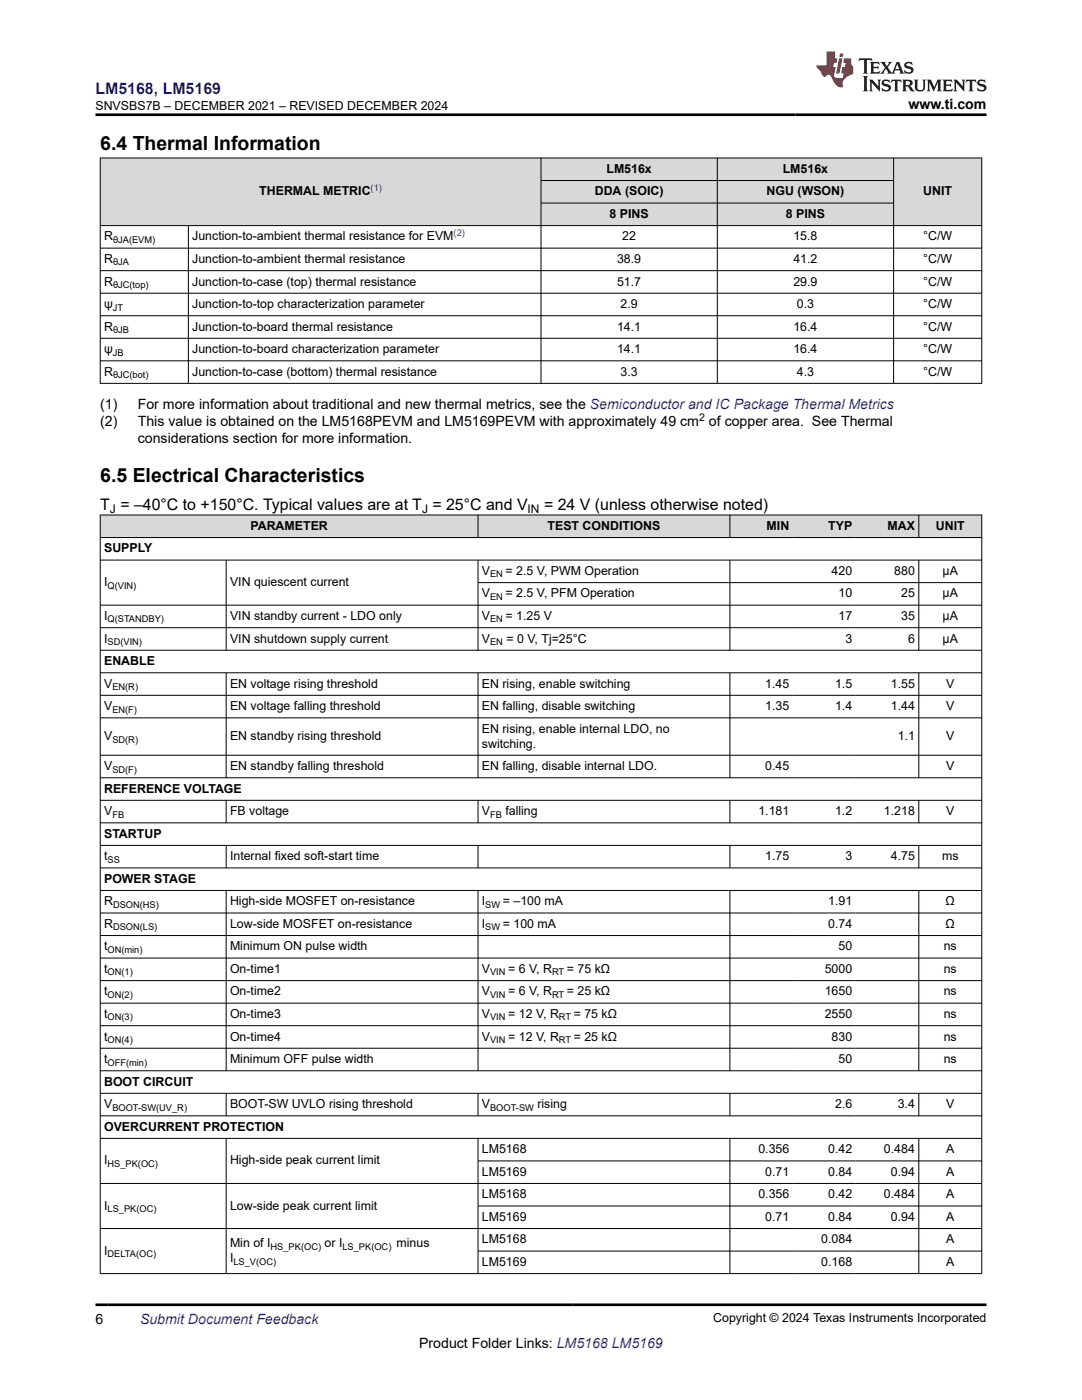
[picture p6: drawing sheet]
<svg xmlns="http://www.w3.org/2000/svg" width="216mm" height="279mm" viewBox="0 0 216 279" stroke-linecap="round" stroke-linejoin="round" font-family="sans-serif">
<defs><g id="words">
<g font-size="3.9">
<text x="20" y="29.9">6.4 Thermal Information</text>
<text x="20" y="96.3">6.5 Electrical Characteristics</text>
</g>
<text font-size="3.2" fill="#00f" x="19" y="18.7">LM5168, LM5169</text>
<g font-size="3.2">
<text x="20" y="101.7">T = –40°C to +150°C. Typical values are at T = 25°C and V</text>
<text x="108.6" y="101.7">= 24 V (unless otherwise noted)</text>
</g>
<g font-size="2.8">
<text x="181.3" y="21.8">www.ti.com</text>
<text x="20" y="81.7">(1)</text>
<text x="27.5" y="81.7">For more information about traditional and new thermal metrics, see the Semiconductor and IC Package Thermal Metrics</text>
<text x="20" y="85">(2)</text>
<text x="27.5" y="85">This value is obtained on the LM5168PEVM and LM5169PEVM with approximately 49 cm of copper area. See Thermal</text>
<text x="27.5" y="88.4">considerations section for more information.</text>
<text x="19" y="264.2">6</text>
<text x="83.6" y="269">Product Folder Links: LM5168 LM5169</text>
</g>
<text font-size="2.8" fill="#00f" x="27.9" y="264.2">Submit Document Feedback</text>
<g font-size="2.5">
<text x="19" y="21.9">SNVSBS7B – DECEMBER 2021 – REVISED DECEMBER 2024</text>
<text x="121" y="34.5">LM516x</text>
<text x="156.2" y="34.5">LM516x</text>
<text x="51.7" y="39">THERMAL METRIC</text>
<text x="118.7" y="39">DDA (SOIC)</text>
<text x="153" y="39">NGU (WSON)</text>
<text x="184.2" y="39">UNIT</text>
<text x="20.8" y="48">R</text>
<text x="38.4" y="48">Junction-to-ambient thermal resistance for EVM</text>
<text x="121.6" y="43.5">8 PINS</text>
<text x="124.2" y="48">22</text>
<text x="156.8" y="43.5">8 PINS</text>
<text x="158.3" y="48">15.8</text>
<text x="184.2" y="48">°C/W</text>
<text x="20.8" y="52.5">R</text>
<text x="38.4" y="52.5">Junction-to-ambient thermal resistance</text>
<text x="123.1" y="52.5">38.9</text>
<text x="158.3" y="52.5">41.2</text>
<text x="184.2" y="52.5">°C/W</text>
<text x="20.8" y="57">R</text>
<text x="38.4" y="57">Junction-to-case (top) thermal resistance</text>
<text x="123.1" y="57">51.7</text>
<text x="158.3" y="57">29.9</text>
<text x="184.2" y="57">°C/W</text>
<text x="20.8" y="61.5">ψ</text>
<text x="20.8" y="66">R</text>
<text x="38.4" y="61.5">Junction-to-top characterization parameter</text>
<text x="38.4" y="66">Junction-to-board thermal resistance</text>
<text x="123.1" y="66">14.1</text>
<text x="123.8" y="61.5">2.9</text>
<text x="158.3" y="66">16.4</text>
<text x="159" y="61.5">0.3</text>
<text x="184.2" y="61.5">°C/W</text>
<text x="184.2" y="66">°C/W</text>
<text x="20.8" y="70.5">ψ</text>
<text x="38.4" y="70.5">Junction-to-board characterization parameter</text>
<text x="123.1" y="70.5">14.1</text>
<text x="158.3" y="70.5">16.4</text>
<text x="184.2" y="70.5">°C/W</text>
<text x="20.8" y="75">R</text>
<text x="38.4" y="75">Junction-to-case (bottom) thermal resistance</text>
<text x="123.8" y="75">3.3</text>
<text x="159" y="75">4.3</text>
<text x="184.2" y="75">°C/W</text>
<text x="50" y="105.7">PARAMETER</text>
<text x="109.3" y="105.7">TEST CONDITIONS</text>
<text x="153" y="105.7">MIN</text>
<text x="165.3" y="105.7">TYP</text>
<text x="177.1" y="105.7">MAX</text>
<text x="186.7" y="105.7">UNIT</text>
<text x="20.8" y="110.2">SUPPLY</text>
<text x="20.8" y="117">I</text>
<text x="45.9" y="117">VIN quiescent current</text>
<text x="96.2" y="114.7">V</text>
<text x="96.2" y="119.2">V</text>
<text x="100.9" y="114.7">= 2.5 V, PWM Operation</text>
<text x="100.9" y="119.2">= 2.5 V, PFM Operation</text>
<text x="165.9" y="114.7">420</text>
<text x="167.3" y="119.2">10</text>
<text x="178.4" y="114.7">880</text>
<text x="179.8" y="119.2">25</text>
<text x="188.1" y="114.7">µA</text>
<text x="188.1" y="119.2">µA</text>
<text x="20.8" y="123.7">I</text>
<text x="45.9" y="123.7">VIN standby current - LDO only</text>
<text x="96.2" y="123.7">V</text>
<text x="100.9" y="123.7">= 1.25 V</text>
<text x="167.3" y="123.7">17</text>
<text x="179.8" y="123.7">35</text>
<text x="188.1" y="123.7">µA</text>
<text x="20.8" y="128.2">I</text>
<text x="45.9" y="128.2">VIN shutdown supply current</text>
<text x="96.2" y="128.2">V</text>
<text x="101.1" y="128.2">= 0 V, Tj=25°C</text>
<text x="168.7" y="128.2">3</text>
<text x="181.2" y="128.2">6</text>
<text x="188.1" y="128.2">µA</text>
<text x="20.8" y="132.7">ENABLE</text>
<text x="20.8" y="137.2">V</text>
<text x="45.9" y="137.2">EN voltage rising threshold</text>
<text x="96.2" y="137.2">EN rising, enable switching</text>
<text x="152.7" y="137.2">1.45</text>
<text x="166.6" y="137.2">1.5</text>
<text x="177.8" y="137.2">1.55</text>
<text x="188.8" y="137.2">V</text>
<text x="20.8" y="141.7">V</text>
<text x="45.9" y="141.7">EN voltage falling threshold</text>
<text x="96.2" y="141.7">EN falling, disable switching</text>
<text x="152.7" y="141.7">1.35</text>
<text x="166.6" y="141.7">1.4</text>
<text x="177.8" y="141.7">1.44</text>
<text x="188.8" y="141.7">V</text>
<text x="20.8" y="147.7">V</text>
<text x="45.9" y="147.7">EN standby rising threshold</text>
<text x="96.2" y="146.2">EN rising, enable internal LDO, no</text>
<text x="96.2" y="149.2">switching.</text>
<text x="179.1" y="147.7">1.1</text>
<text x="188.8" y="147.7">V</text>
<text x="20.8" y="153.7">V</text>
<text x="45.9" y="153.7">EN standby falling threshold</text>
<text x="96.2" y="153.7">EN falling, disable internal LDO.</text>
<text x="152.7" y="153.7">0.45</text>
<text x="188.8" y="153.7">V</text>
<text x="20.8" y="158.2">REFERENCE VOLTAGE</text>
<text x="20.8" y="162.7">V</text>
<text x="20.8" y="167.2">STARTUP</text>
<text x="45.9" y="162.7">FB voltage</text>
<text x="96.2" y="162.7">V</text>
<text x="100.9" y="162.7">falling</text>
<text x="151.3" y="162.7">1.181</text>
<text x="166.6" y="162.7">1.2</text>
<text x="176.4" y="162.7">1.218</text>
<text x="188.8" y="162.7">V</text>
<text x="20.8" y="171.7">t</text>
<text x="45.9" y="171.7">Internal fixed soft-start time</text>
<text x="152.7" y="171.7">1.75</text>
<text x="168.7" y="171.7">3</text>
<text x="177.8" y="171.7">4.75</text>
<text x="188" y="171.7">ms</text>
<text x="20.8" y="176.2">POWER STAGE</text>
<text x="20.8" y="180.7">R</text>
<text x="20.8" y="185.2">R</text>
<text x="45.9" y="180.7">High-side MOSFET on-resistance</text>
<text x="45.9" y="185.2">Low-side MOSFET on-resistance</text>
<text x="96.2" y="180.7">I</text>
<text x="96.2" y="185.2">I</text>
<text x="100.3" y="180.7">= –100 mA</text>
<text x="100.3" y="185.2">= 100 mA</text>
<text x="165.3" y="180.7">1.91</text>
<text x="165.3" y="185.2">0.74</text>
<text x="188.7" y="180.7">Ω</text>
<text x="188.7" y="185.2">Ω</text>
<text x="20.8" y="189.7">t</text>
<text x="45.9" y="189.7">Minimum ON pulse width</text>
<text x="167.3" y="189.7">50</text>
<text x="188.3" y="189.7">ns</text>
<text x="20.8" y="194.2">t</text>
<text x="45.9" y="194.2">On-time1</text>
<text x="96.2" y="194.2">V</text>
<text x="101.4" y="194.2">= 6 V, R</text>
<text x="113.1" y="194.2">= 75 kΩ</text>
<text x="164.6" y="194.2">5000</text>
<text x="188.3" y="194.2">ns</text>
<text x="20.8" y="198.7">t</text>
<text x="20.8" y="203.2">t</text>
<text x="45.9" y="198.7">On-time2</text>
<text x="45.9" y="203.2">On-time3</text>
<text x="96.2" y="198.7">V</text>
<text x="96.2" y="203.2">V</text>
<text x="101.4" y="198.7">= 6 V, R</text>
<text x="101.4" y="203.2">= 12 V, R</text>
<text x="113.1" y="198.7">= 25 kΩ</text>
<text x="114.5" y="203.2">= 75 kΩ</text>
<text x="164.6" y="198.7">1650</text>
<text x="164.6" y="203.2">2550</text>
<text x="188.3" y="198.7">ns</text>
<text x="188.3" y="203.2">ns</text>
<text x="20.8" y="207.7">t</text>
<text x="45.9" y="207.7">On-time4</text>
<text x="96.2" y="207.7">V</text>
<text x="101.4" y="207.7">= 12 V, R</text>
<text x="114.5" y="207.7">= 25 kΩ</text>
<text x="165.9" y="207.7">830</text>
<text x="188.3" y="207.7">ns</text>
<text x="20.8" y="212.2">t</text>
<text x="45.9" y="212.2">Minimum OFF pulse width</text>
<text x="167.3" y="212.2">50</text>
<text x="188.3" y="212.2">ns</text>
<text x="20.8" y="216.7">BOOT CIRCUIT</text>
<text x="20.8" y="221.2">V</text>
<text x="45.9" y="221.2">BOOT-SW UVLO rising threshold</text>
<text x="96.2" y="221.2">V</text>
<text x="107.2" y="221.2">rising</text>
<text x="166.6" y="221.2">2.6</text>
<text x="179.1" y="221.2">3.4</text>
<text x="188.8" y="221.2">V</text>
<text x="20.8" y="225.7">OVERCURRENT PROTECTION</text>
<text x="20.8" y="232.4">I</text>
<text x="45.9" y="232.4">High-side peak current limit</text>
<text x="96.2" y="230.1">LM5168</text>
<text x="151.3" y="230.1">0.356</text>
<text x="165.3" y="230.1">0.42</text>
<text x="176.4" y="230.1">0.484</text>
<text x="188.8" y="230.1">A</text>
<text x="96.2" y="234.6">LM5169</text>
<text x="96.2" y="239.1">LM5168</text>
<text x="151.3" y="239.1">0.356</text>
<text x="152.7" y="234.6">0.71</text>
<text x="165.3" y="234.6">0.84</text>
<text x="165.3" y="239.1">0.42</text>
<text x="176.4" y="239.1">0.484</text>
<text x="177.8" y="234.6">0.94</text>
<text x="188.8" y="234.6">A</text>
<text x="188.8" y="239.1">A</text>
<text x="20.8" y="241.4">I</text>
<text x="45.9" y="241.4">Low-side peak current limit</text>
<text x="96.2" y="243.6">LM5169</text>
<text x="152.7" y="243.6">0.71</text>
<text x="165.3" y="243.6">0.84</text>
<text x="177.8" y="243.6">0.94</text>
<text x="188.8" y="243.6">A</text>
<text x="20.8" y="250.4">I</text>
<text x="45.9" y="251.9">I</text>
<text x="45.9" y="248.9">Min of I</text>
<text x="64.8" y="248.9">or I</text>
<text x="79.1" y="248.9">minus</text>
<text x="96.2" y="248.1">LM5168</text>
<text x="163.9" y="248.1">0.084</text>
<text x="188.8" y="248.1">A</text>
<text x="96.2" y="252.6">LM5169</text>
<text x="163.9" y="252.6">0.168</text>
<text x="188.8" y="252.6">A</text>
<text x="142.3" y="263.9">Copyright © 2024 Texas Instruments Incorporated</text>
</g>
<g font-size="2.4">
<text x="21.9" y="102.4">J</text>
<text x="84.2" y="102.4">J</text>
<text x="105.3" y="102.4">IN</text>
</g>
<text font-size="2.1" x="139.5" y="84.1">2</text>
<g font-size="1.9" fill="#00f">
<text x="74" y="38.2">(1)</text>
<text x="90.5" y="47.2">(2)</text>
</g>
<g font-size="1.9">
<text x="22.6" y="48.5">θJA(EVM)</text>
<text x="22.6" y="53">θJA</text>
<text x="22.6" y="57.5">θJC(top)</text>
<text x="22.5" y="62">JT</text>
<text x="22.5" y="71">JB</text>
<text x="22.6" y="66.5">θJB</text>
<text x="22.6" y="75.5">θJC(bot)</text>
<text x="21.5" y="117.5">Q(VIN)</text>
<text x="97.8" y="115.2">EN</text>
<text x="97.8" y="119.7">EN</text>
<text x="21.5" y="124.2">Q(STANDBY)</text>
<text x="97.8" y="124.2">EN</text>
<text x="21.5" y="128.7">SD(VIN)</text>
<text x="97.8" y="128.7">EN</text>
<text x="22.4" y="137.7">EN(R)</text>
<text x="22.4" y="142.2">EN(F)</text>
<text x="22.4" y="148.2">SD(R)</text>
<text x="22.4" y="154.2">SD(F)</text>
<text x="22.4" y="163.2">FB</text>
<text x="97.8" y="163.2">FB</text>
<text x="21.5" y="172.2">SS</text>
<text x="22.6" y="181.2">DSON(HS)</text>
<text x="22.6" y="185.7">DSON(LS)</text>
<text x="96.8" y="181.2">SW</text>
<text x="96.8" y="185.7">SW</text>
<text x="21.5" y="190.2">ON(min)</text>
<text x="21.5" y="194.7">ON(1)</text>
<text x="97.8" y="194.7">VIN</text>
<text x="110.2" y="194.7">RT</text>
<text x="21.5" y="199.2">ON(2)</text>
<text x="21.5" y="203.7">ON(3)</text>
<text x="97.8" y="199.2">VIN</text>
<text x="97.8" y="203.7">VIN</text>
<text x="110.2" y="199.2">RT</text>
<text x="111.5" y="203.7">RT</text>
<text x="21.5" y="208.2">ON(4)</text>
<text x="97.8" y="208.2">VIN</text>
<text x="111.5" y="208.2">RT</text>
<text x="21.5" y="212.7">OFF(min)</text>
<text x="22.4" y="221.6">BOOT-SW(UV_R)</text>
<text x="97.8" y="221.6">BOOT-SW</text>
<text x="21.5" y="232.9">HS_PK(OC)</text>
<text x="21.5" y="241.9">LS_PK(OC)</text>
<text x="21.5" y="250.9">DELTA(OC)</text>
<text x="54" y="249.4">HS_PK(OC)</text>
<text x="68.3" y="249.4">LS_PK(OC)</text>
<text x="46.6" y="252.4">LS_V(OC)</text>
</g>
</g></defs>
<g fill="#d8d8d8">
<path d="M20 31.5h175.9v4.5h-175.9z" fill-rule="evenodd"/>
<path d="M20.1 31.6h87.8v13.4h-87.8z" fill-rule="evenodd"/>
<path d="M108 31.6h35.1v4.4h-35.1z" fill-rule="evenodd"/>
<path d="M143.2 31.6h35v4.4h-35z" fill-rule="evenodd"/>
<path d="M178.4 31.6h17.4v13.4h-17.4z" fill-rule="evenodd"/>
<path d="M108 36.1h35.1v4.4h-35.1z" fill-rule="evenodd"/>
<path d="M143.2 36.1h35v4.4h-35z" fill-rule="evenodd"/>
<path d="M108 40.6h35.1v4.4h-35.1z" fill-rule="evenodd"/>
<path d="M143.2 40.6h35v4.4h-35z" fill-rule="evenodd"/>
</g>
<g fill="none" stroke="#000" stroke-width=".2">
<path d="M19.9 31.5h176.1M20 31.5v45.1M107.9 31.5v45.1M107.9 36h70.5M143.1 31.5v45.1M178.3 31.5v45.1M195.9 31.5v45.1M19.9 45h176.1M19.9 49.5h176.1M19.9 54h176.1M19.9 58.5h176.1M37.6 45v31.6"/>
<path d="M107.9 40.5h70.5M19.9 63h176.1M19.9 67.5h176.1M19.9 72h176.1M19.9 76.5h176.1"/>
</g>
<g fill="#d8d8d8">
<path d="M20 102.8h175.9v4.5h-175.9z" fill-rule="evenodd"/>
<path d="M20.1 102.8h75.2v4.4h-75.2z" fill-rule="evenodd"/>
<path d="M95.4 102.8h50.2v4.4h-50.2z" fill-rule="evenodd"/>
<path d="M145.7 102.8h12.5v4.4h-12.5z" fill-rule="evenodd"/>
<path d="M158.2 102.8h12.6v4.4h-12.6z" fill-rule="evenodd"/>
<path d="M170.8 102.8h12.5v4.4h-12.5z" fill-rule="evenodd"/>
<path d="M183.4 102.8h12.4v4.4h-12.4z" fill-rule="evenodd"/>
</g>
<g fill="none" stroke="#000" stroke-width=".2">
<path d="M19.9 102.8h176.1M19.9 107.3h176.1M19.9 111.8h176.1M20 102.7v151.5M45.1 111.8v18M95.4 102.7v4.6M95.4 111.8v18M95.4 116.3h100.6M145.6 102.7v4.6M145.6 111.8v18M183.3 102.7v4.6M183.3 111.8v18"/>
<path d="M195.9 102.7v151.5M19.9 120.8h176.1M19.9 125.3h176.1M19.9 129.8h176.1M19.9 134.3h176.1M19.9 138.8h176.1M45.1 134.3v21M95.4 134.3v21M145.6 134.3v21M183.3 134.3v21M19.9 143.3h176.1M19.9 150.7h176.1"/>
<path d="M19.9 155.2h176.1M19.9 159.7h176.1M45.1 159.7v4.6M95.4 159.7v4.6M145.6 159.7v4.6M183.3 159.7v4.6M19.9 164.2h176.1M19.9 168.7h176.1M19.9 173.2h176.1M19.9 177.7h176.1M45.1 168.7v4.6M45.1 177.7v36.1"/>
<path d="M95.4 168.7v4.6M95.4 177.7v36.1M145.6 168.7v4.6M145.6 177.7v36.1M183.3 168.7v4.6M183.3 177.7v36.1M19.9 182.2h176.1M19.9 186.7h176.1M19.9 191.2h176.1M19.9 195.7h176.1M19.9 200.2h176.1M19.9 204.7h176.1"/>
<path d="M19.9 209.2h176.1M19.9 213.7h176.1M19.9 218.2h176.1M45.1 218.2v4.6M95.4 218.2v4.6M145.6 218.2v4.6M183.3 218.2v4.6M19.9 222.7h176.1M19.9 227.2h176.1M19.9 236.2h176.1M45.1 227.2v27M95.4 227.2v27"/>
<path d="M95.4 231.7h100.6M145.6 227.2v27M183.3 227.2v27M19.9 245.2h176.1M19.9 254.2h176.1M95.4 240.7h100.6M95.4 249.7h100.6"/>
</g>
<path d="M171.5 11.6l-.2 .6 .5-.2h.6v.1v2.2l-.2 .4h1l-.2-.4v-2.2v-.1h.5l.6 .2-.2-.6zM173.6 12.4l.2 .3v1.6l-.2 .4h1.9l.1-.6a1.08 1.08 0 0 1-1.3 .2v-.7h.6l.4 .2v-.7l-.4 .2h-.6v-.5l.2-.2a1 1 0 0 1 1 .3l-.1-.5zM175.7 12.4l.9 1.1-1 1.2h.9l-.2-.2 .5-.8 .4 .8-.2 .2h1.6l-.2-.2 .2-.5h.9l.1 .5-.1 .2h.9l-.2-.4-.8-1.9h-.5l-.9 2.1-.9-1.1 .9-1h-.8l.2 .2-.4 .6-.4-.6 .2-.2zM179 12.8l.4 1h-.7zM180.7 12.5a.65 .65 0 0 0-.2 .7 .65 .65 0 0 0 .6 .5l.6 .1 .1 .3a.79 .79 0 0 1-.7 .4 .79 .79 0 0 1-.7-.5l.1 .7 .2-.1a.93 .93 0 0 0 1.1 0 .93 .93 0 0 0 .4-.9 1.46 1.46 0 0 0-1.2-.6l-.1-.3a1.09 1.09 0 0 1 1.2 .2l-.2-.6-.1 .1-.5-.2zM172.2 15.2l.2 .4v2.2l-.2 .4h1l-.2-.4v-2.2l.2-.4zM173.4 15.9l.2 .4v1.5l-.2 .4h.8l-.3-.4 .1-1.3 1.6 1.8v-2l.2-.4h-.7l.1 .2 .1 1.1-1.2-1.3zM176.2 16a.65 .65 0 0 0-.2 .8 .65 .65 0 0 0 .6 .4l.6 .2 .1 .2a.79 .79 0 0 1-.7 .4 .79 .79 0 0 1-.7-.5l.1 .7 .2-.1a.93 .93 0 0 0 1.1 .1 .93 .93 0 0 0 .4-1 1.46 1.46 0 0 0-1.2-.5l-.1-.4a1.09 1.09 0 0 1 1.2 .2l-.1-.6-.2 .1-.5-.1zM177.9 15.9l-.1 .6a.63 .63 0 0 1 .8-.3v1.6l-.3 .4h1l-.2-.4v-1.6a.66 .66 0 0 1 .8 .3l-.1-.6zM180 15.9l.2 .4v1.5l-.2 .4h1l-.2-.2-.1-.7h.5l.1 .2a.79 .79 0 0 0 1.2 .6l-1-.9a.61 .61 0 0 0 .6-.6 .61 .61 0 0 0-.5-.7zM180.8 16.2h.1a.47 .47 0 0 1 .5 .1 .47 .47 0 0 1 .1 .5l-.1 .1-.7 .1zM182.3 15.9l.2 .2a2.27 2.27 0 0 0 .4 2 1.04 1.04 0 0 0 1.7-.7v-1.3l.2-.2h-.8l.2 .4v1.1a.6 .6 0 0 1-.6 .6 .6 .6 0 0 1-.6-.6v-1.1l.3-.4zM184.9 15.9l.2 .4v1.5l-.2 .4h.8l-.3-.4v-1.4l.9 1.9 .9-1.9v1.4l-.3 .4h1l-.2-.4v-1.5l.2-.4h-.8l-.7 1.5-.6-1.5zM188.1 15.9l.2 .4v1.5l-.2 .4h1.9l.1-.6a1.09 1.09 0 0 1-1.3 .2v-.7h.6l.4 .2v-.6l-.4 .2h-.6v-.6l.2-.1a1.01 1.01 0 0 1 1 .3l-.1-.6zM190.2 15.9l.3 .4v1.5l-.3 .4h.8l-.2-.4v-1.3l1.6 1.8v-2l.2-.4h-.7l.2 .2v1.1l-1.2-1.3zM192.8 15.9l-.1 .6a.63 .63 0 0 1 .8-.3v1.6l-.3 .4h1l-.2-.4v-1.6a.66 .66 0 0 1 .8 .3l-.1-.6zM195.2 16a.65 .65 0 0 0-.2 .8 .65 .65 0 0 0 .6 .4l.6 .2 .2 .2a.79 .79 0 0 1-.7 .4 .79 .79 0 0 1-.7-.5l.1 .7 .2-.1a.93 .93 0 0 0 1 .1 .93 .93 0 0 0 .5-1 1.46 1.46 0 0 0-1.3-.5v-.4a1.09 1.09 0 0 1 1.2 .2l-.2-.6-.2 .1-.5-.1z" fill="#231f20"/>
<path d="M164.9 10.3v2.7h-2l.1 .4 .8 1a.95 .95 0 0 0 1 .9 .59 .59 0 0 1 .5-.4 .59 .59 0 0 1 .5 .3l.4 .8a1.59 1.59 0 0 0 2.1 1.4 1.61 1.61 0 0 1 1-2.3l1-.3-.1-1.5a1.59 1.59 0 0 1-.3-1.7h-1.5l-.2 .9h.6l-.2 .9h-.5l-.2 .9v.3l.4 .1-.1 .9h-.7a.73 .73 0 0 1-1-.7l.3-1.5h-.5l.1-.9h.5l.2-.9h-.5v-1.3zM167.4 11.6l-.6 3.1h.7l.6-3.1zM167.6 10.7l-.1 .6h.7l.1-.6z" fill="#ed1c24"/>
<path d="M19 22.9h177.8M19 260.4h177.8" fill="none" stroke="#000" stroke-width=".53"/>
<use href="#words"/>
</svg>
